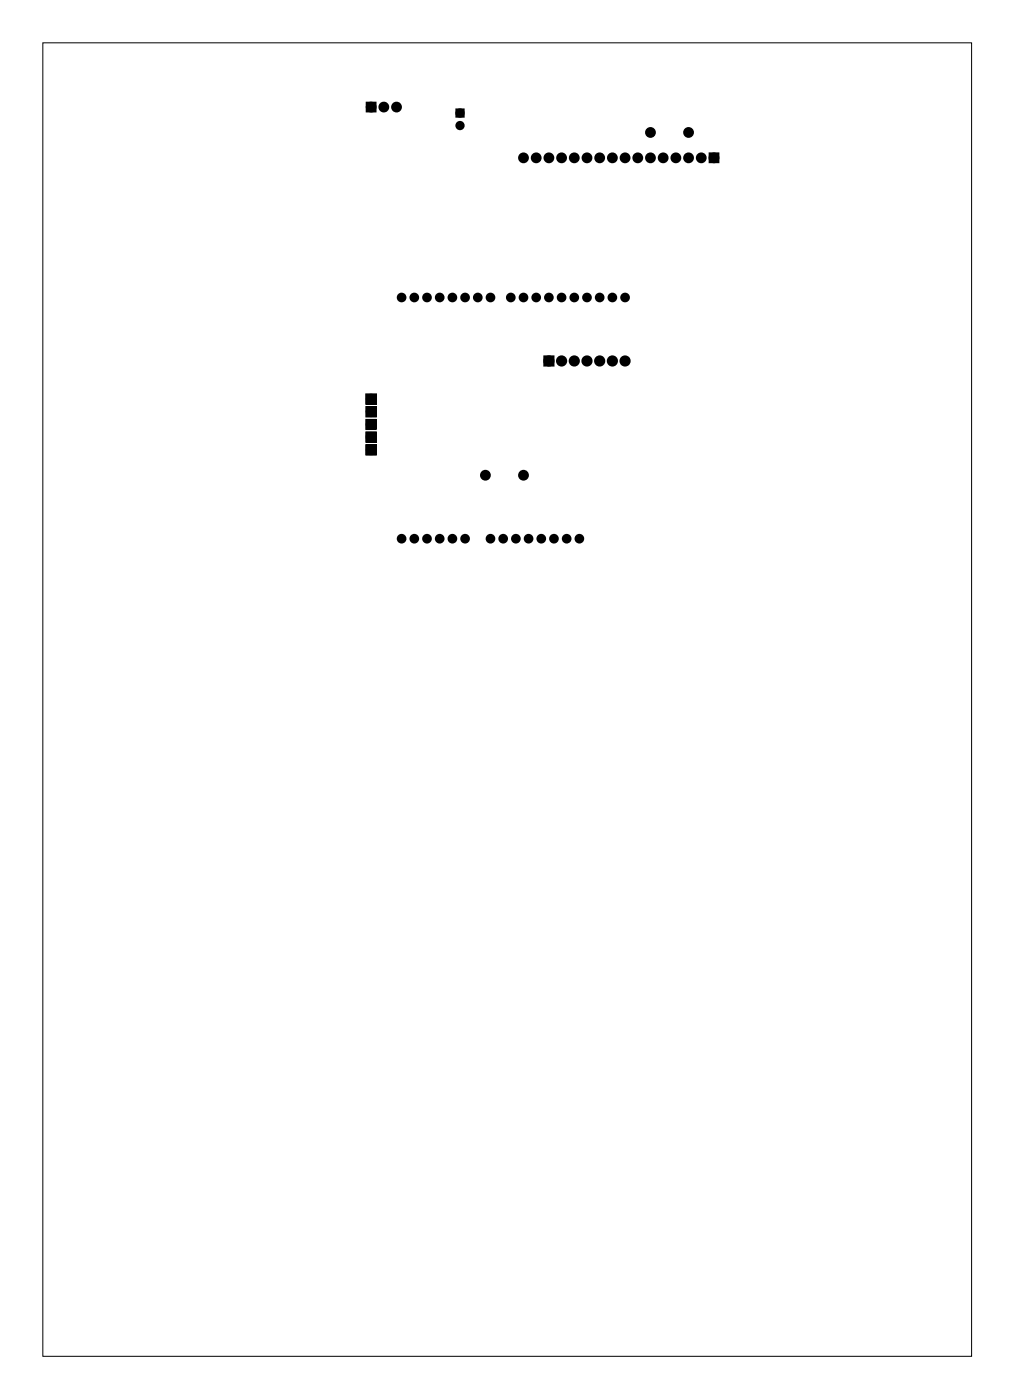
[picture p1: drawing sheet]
<svg xmlns="http://www.w3.org/2000/svg" width="203mm" height="280mm" viewBox="0 0 203 280" stroke-linecap="round" stroke-linejoin="round" font-family="sans-serif">
<path d="M8.6 8.6h185.8v262.8h-185.8z" fill="none" stroke="#000" stroke-width=".2"/>
<g fill="#000">
<path d="M73.5 20.7h1.4v1.4h-1.4zM91.4 22h1.2v1.2h-1.2zM142.1 30.9h1.4v1.4h-1.4zM109.1 71.5h1.4v1.5h-1.4zM73.3 86.6h1.8v1.8h-1.8zM73.3 81.4h1.8v1.9h-1.8zM73.3 84h1.8v1.8h-1.8zM73.3 89.1h1.8v1.8h-1.8zM73.3 79h1.9v1.8h-1.9zM73.2 83.9h2v2h-2zM73.2 81.4h2.1v2h-2.1zM73.2 86.4h2.1v2.1h-2.1z"/>
<path d="M73.2 89h2.1v2h-2.1zM73.2 78.8h2.1v2.1h-2.1z"/>
</g>
<g fill="none" stroke="#000" stroke-width=".76" stroke-linecap="butt">
<path d="M73.5 20.7h1.4v1.4h-1.4zM142.1 30.9h1.4v1.4h-1.4zM109.1 71.5h1.4v1.5h-1.4z"/>
<circle cx="74.2" cy="21.4" r=".7"/>
<circle cx="76.8" cy="21.4" r=".7"/>
<circle cx="79.3" cy="21.4" r=".7"/>
<circle cx="104.7" cy="31.6" r=".7"/>
<circle cx="107.3" cy="31.6" r=".7"/>
<circle cx="109.8" cy="31.6" r=".7"/>
<circle cx="112.3" cy="31.6" r=".7"/>
<circle cx="114.9" cy="31.6" r=".7"/>
<circle cx="117.4" cy="31.6" r=".7"/>
<circle cx="120" cy="31.6" r=".7"/>
<circle cx="122.5" cy="31.6" r=".7"/>
<circle cx="125" cy="31.6" r=".7"/>
<circle cx="127.6" cy="31.6" r=".7"/>
<circle cx="130.1" cy="26.5" r=".7"/>
<circle cx="130.1" cy="31.6" r=".7"/>
<circle cx="132.7" cy="31.6" r=".7"/>
<circle cx="135.2" cy="31.6" r=".7"/>
<circle cx="137.7" cy="31.6" r=".7"/>
<circle cx="137.7" cy="26.5" r=".7"/>
<circle cx="140.3" cy="31.6" r=".7"/>
<circle cx="142.8" cy="31.6" r=".7"/>
<circle cx="109.8" cy="72.2" r=".74"/>
<circle cx="112.3" cy="72.2" r=".74"/>
<circle cx="114.9" cy="72.2" r=".74"/>
<circle cx="117.4" cy="72.2" r=".74"/>
<circle cx="120" cy="72.2" r=".74"/>
<circle cx="122.5" cy="72.2" r=".74"/>
<circle cx="125" cy="72.2" r=".74"/>
<circle cx="97.1" cy="95.1" r=".7"/>
<circle cx="104.7" cy="95.1" r=".7"/>
</g>
<g fill="#000">
<circle cx="74.2" cy="21.4" r=".7"/>
<circle cx="76.8" cy="21.4" r=".7"/>
<circle cx="79.3" cy="21.4" r=".7"/>
<circle cx="92" cy="22.6" r=".6"/>
<circle cx="92" cy="25.1" r=".6"/>
<circle cx="104.7" cy="31.6" r=".7"/>
<circle cx="107.3" cy="31.6" r=".7"/>
<circle cx="109.8" cy="31.6" r=".7"/>
<circle cx="112.3" cy="31.6" r=".7"/>
<circle cx="114.9" cy="31.6" r=".7"/>
<circle cx="117.4" cy="31.6" r=".7"/>
<circle cx="120" cy="31.6" r=".7"/>
<circle cx="122.5" cy="31.6" r=".7"/>
<circle cx="125" cy="31.6" r=".7"/>
<circle cx="127.6" cy="31.6" r=".7"/>
<circle cx="130.1" cy="26.5" r=".7"/>
<circle cx="130.1" cy="31.6" r=".7"/>
<circle cx="132.7" cy="31.6" r=".7"/>
<circle cx="135.2" cy="31.6" r=".7"/>
<circle cx="137.7" cy="26.5" r=".7"/>
<circle cx="137.7" cy="31.6" r=".7"/>
<circle cx="140.3" cy="31.6" r=".7"/>
<circle cx="142.8" cy="31.6" r=".7"/>
<circle cx="80.3" cy="59.5" r=".66"/>
<circle cx="82.9" cy="59.5" r=".66"/>
<circle cx="85.4" cy="59.5" r=".66"/>
<circle cx="88" cy="59.5" r=".66"/>
<circle cx="90.5" cy="59.5" r=".66"/>
<circle cx="93" cy="59.5" r=".66"/>
<circle cx="95.6" cy="59.5" r=".66"/>
<circle cx="98.1" cy="59.5" r=".66"/>
<circle cx="102.2" cy="59.5" r=".66"/>
<circle cx="104.7" cy="59.5" r=".66"/>
<circle cx="107.3" cy="59.5" r=".66"/>
<circle cx="109.8" cy="59.5" r=".66"/>
<circle cx="112.3" cy="59.5" r=".66"/>
<circle cx="114.9" cy="59.5" r=".66"/>
<circle cx="117.4" cy="59.5" r=".66"/>
<circle cx="120" cy="59.5" r=".66"/>
<circle cx="122.5" cy="59.5" r=".66"/>
<circle cx="125" cy="59.5" r=".66"/>
<circle cx="74.2" cy="79.8" r=".72"/>
<circle cx="109.8" cy="72.2" r=".74"/>
<circle cx="112.3" cy="72.2" r=".74"/>
<circle cx="114.9" cy="72.2" r=".74"/>
<circle cx="117.4" cy="72.2" r=".74"/>
<circle cx="120" cy="72.2" r=".74"/>
<circle cx="122.5" cy="72.2" r=".74"/>
<circle cx="125" cy="72.2" r=".74"/>
<circle cx="74.2" cy="82.4" r=".72"/>
<circle cx="74.2" cy="90" r=".72"/>
<circle cx="74.2" cy="84.9" r=".72"/>
<circle cx="74.2" cy="87.5" r=".72"/>
<circle cx="97.1" cy="95.1" r=".7"/>
<circle cx="104.7" cy="95.1" r=".7"/>
<circle cx="80.3" cy="107.8" r=".66"/>
<circle cx="82.9" cy="107.8" r=".66"/>
<circle cx="85.4" cy="107.8" r=".66"/>
<circle cx="88" cy="107.8" r=".66"/>
<circle cx="90.5" cy="107.8" r=".66"/>
<circle cx="93" cy="107.8" r=".66"/>
<circle cx="98.1" cy="107.8" r=".66"/>
<circle cx="100.7" cy="107.8" r=".66"/>
<circle cx="103.2" cy="107.8" r=".66"/>
<circle cx="105.7" cy="107.8" r=".66"/>
<circle cx="108.3" cy="107.8" r=".66"/>
<circle cx="110.8" cy="107.8" r=".66"/>
<circle cx="113.4" cy="107.8" r=".66"/>
<circle cx="115.9" cy="107.8" r=".66"/>
</g>
<g fill="none" stroke="#000" stroke-width=".65" stroke-linecap="butt">
<path d="M91.4 22h1.2v1.2h-1.2z"/>
<circle cx="92" cy="22.6" r=".6"/>
<circle cx="92" cy="25.1" r=".6"/>
</g>
<g fill="none" stroke="#000" stroke-width=".61" stroke-linecap="butt">
<circle cx="80.3" cy="59.5" r=".66"/>
<circle cx="82.9" cy="59.5" r=".66"/>
<circle cx="85.4" cy="59.5" r=".66"/>
<circle cx="88" cy="59.5" r=".66"/>
<circle cx="90.5" cy="59.5" r=".66"/>
<circle cx="93" cy="59.5" r=".66"/>
<circle cx="95.6" cy="59.5" r=".66"/>
<circle cx="98.1" cy="59.5" r=".66"/>
<circle cx="102.2" cy="59.5" r=".66"/>
<circle cx="104.7" cy="59.5" r=".66"/>
<circle cx="107.3" cy="59.5" r=".66"/>
<circle cx="109.8" cy="59.5" r=".66"/>
<circle cx="112.3" cy="59.5" r=".66"/>
<circle cx="114.9" cy="59.5" r=".66"/>
<circle cx="117.4" cy="59.5" r=".66"/>
<circle cx="120" cy="59.5" r=".66"/>
<circle cx="122.5" cy="59.5" r=".66"/>
<circle cx="125" cy="59.5" r=".66"/>
<circle cx="80.3" cy="107.8" r=".66"/>
<circle cx="82.9" cy="107.8" r=".66"/>
<circle cx="85.4" cy="107.8" r=".66"/>
<circle cx="88" cy="107.8" r=".66"/>
<circle cx="90.5" cy="107.8" r=".66"/>
<circle cx="93" cy="107.8" r=".66"/>
<circle cx="98.1" cy="107.8" r=".66"/>
<circle cx="100.7" cy="107.8" r=".66"/>
<circle cx="103.2" cy="107.8" r=".66"/>
<circle cx="105.7" cy="107.8" r=".66"/>
<circle cx="108.3" cy="107.8" r=".66"/>
<circle cx="110.8" cy="107.8" r=".66"/>
<circle cx="113.4" cy="107.8" r=".66"/>
<circle cx="115.9" cy="107.8" r=".66"/>
</g>
<g fill="none" stroke="#000" stroke-width=".69" stroke-linecap="butt">
<circle cx="74.2" cy="79.8" r=".72"/>
<circle cx="74.2" cy="90" r=".72"/>
<circle cx="74.2" cy="87.5" r=".72"/>
<circle cx="74.2" cy="82.4" r=".72"/>
<circle cx="74.2" cy="84.9" r=".72"/>
</g>
<path d="M73.2 78.8h2.1v2.1h-2.1zM73.3 79h1.9v1.8h-1.9zM73.2 83.9h2v2h-2zM73.2 81.4h2.1v2h-2.1zM73.2 89h2.1v2h-2.1zM73.2 86.4h2.1v2.1h-2.1zM73.3 84h1.8v1.8h-1.8zM73.3 81.4h1.8v1.9h-1.8zM73.3 86.6h1.8v1.8h-1.8zM73.3 89.1h1.8v1.8h-1.8zM74.2 90h.1M74.2 87.5h.1" fill="none" stroke="#000" stroke-width=".25"/>
</svg>
